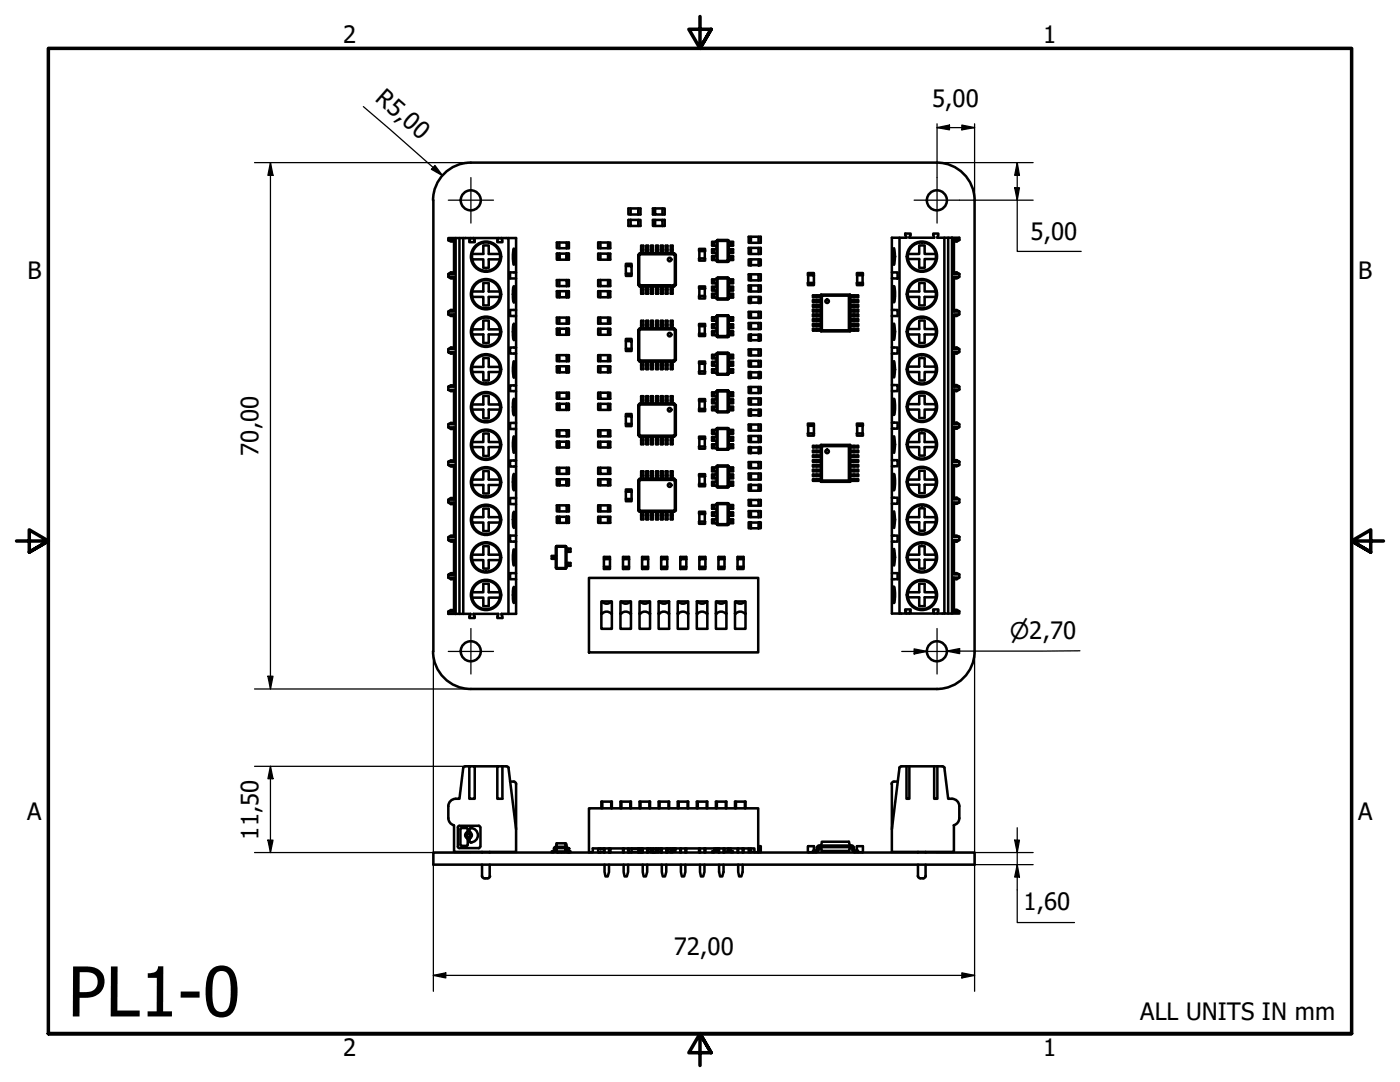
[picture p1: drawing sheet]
<svg xmlns="http://www.w3.org/2000/svg" width="279mm" height="216mm" viewBox="0 0 279 216" stroke-linecap="round" stroke-linejoin="round" font-family="sans-serif">
<defs><g id="words">
<text font-size="13.7" x="13.5" y="202.8">PL1-0</text>
<g font-size="4.8">
<text x="68.5" y="8.6">2</text>
<text x="208.2" y="8.6">1</text>
<text x="74.7" y="19.9" transform="rotate(41 74.7 19.9)">R5,00</text>
<text x="186.1" y="21.3">5,00</text>
<text x="205.7" y="47.8">5,00</text>
<text x="5.5" y="55.8">B</text>
<text x="271.1" y="55.8">B</text>
<text x="51.6" y="90.9" transform="rotate(-90 51.6 90.9)">70,00</text>
<text x="5.4" y="163.7">A</text>
<text x="51.6" y="167.5" transform="rotate(-90 51.6 167.5)">11,50</text>
<text x="271" y="163.7">A</text>
<text x="204.3" y="181.7">1,60</text>
<text x="134.5" y="190.5">72,00</text>
<text x="227.5" y="203.5">ALL UNITS IN mm</text>
<text x="68.5" y="210.8">2</text>
<text x="208.2" y="210.8">1</text>
</g>
<text font-size="4.6" x="201.5" y="127.5">⌀2,70</text>
</g></defs>
<!-- layer: Visible (ANSI) -->
<g fill="none" stroke="#000" stroke-width=".51">
<path d="M86.5 39.9v90.1M93.9 32.4a7.5 7.5 0 0 0-7.5 7.6M94 32.4h93a7.5 7.5 0 0 1 7.5 7.6v90a7.5 7.5 0 0 1-7.5 7.5h-93M89.5 55.2l.5 .4h.6M89.5 47.9l.5 .3h.6M90.6 54.4h-.6l-.5 .3M90.9 47.5h1.6v75M91.7 47.5v75M92.5 47.5h1.4l-.2 .4v.4h1v-.4l-.2-.4h4.9l-.1 .8h1l-.2-.8h1.4v75M93.9 47.5h.6M94.2 59.2h2.3v1.7M94.2 51.8h2.3v1.6"/>
<path d="M94.2 58.2v1M94.2 50.7v1M96.5 56.5v1.7h-2.3M96.5 49v1.7h-2.3M96.5 56.5h1v1.7h2.3M96.5 49h1v1.7h2.3M99.4 47.5h.7M99.8 59.2h-2.3v1.7h-1M99.8 51.8h-2.3v1.6h-1M99.8 58.2v1M99.8 50.7v1M101.5 47.5h1.5v14.3"/>
<path d="M102.5 49.7l.2 .1v.7v1.5l-.1 .8-.2-1.2zM102.6 57.1l.1 1.2-.1 2.1-.2-.9v-1.5zM103 54.4h-1.2v1.2h1.2M111.1 48.4h2v1.1h-2zM111.1 55.9h2v1.2h-2zM111.3 50.6h-.2v1.2h.2v-.2h.3M111.3 50.6v.1h.3M111.3 58.1h-.2v1.2l.5-.1M111.3 58.1v.1h.3M111.3 50.6h.3M111.3 51.8h.3M111.3 58.1h.3"/>
<path d="M111.3 59.3h.3M111.6 50.6h1.4M111.6 50.6l.1 1.2M111.6 58.1h1.4M111.6 58.1l.1 1.2M111.6 48.4v1.1M111.6 55.9v1.2M111.7 50.6v1.2h1.3M111.7 58.1v1.2h1.3M113 50.6l.1 1.2M113 58.1l.1 1.2M113 50.6h.4"/>
<path d="M113 58.1h.4M113.1 50.6v1.2M113.1 51.6h.3v.2M113.1 58.1v1.2M113.1 59.2h.3v.1M113.1 48.4h.4v1.1h-.4M113.1 55.9h.4v1.2h-.4M113.4 50.6h.1v1.2h-.4M113.4 58.1h.1v1.2h-.4M113.4 50.6v.1h-.3M113.4 58.1v.1h-.3M119.4 50.6h1.9v1.2h-1.9z"/>
<path d="M119.4 58.1h1.9v1.2h-1.9zM119.8 48.4h-.4v1.1h.4M119.8 48.4h2v1.1h-2zM119.8 55.9h-.4v1.2h.4M119.8 55.9h2v1.2h-2zM119.8 50.6v1.2M119.8 58.1v1.2M121.3 50.6h.5v1.2h-.5M121.3 58.1h.5v1.2h-.5M121.3 48.4v1.1M121.3 55.9v1.2M124.9 53.1v1.5h1.1"/>
<path d="M124.9 54.6v.5h1.1v-.5M125.4 41.6h2v1.2h-2zM125.9 43.9h-.5v1.2h.5M125.9 43.9h1.9v1.2h-1.9zM125.9 41.6v1.2M126 53.1h-1.1v-.5h1.1v2M127.4 41.6h.4v1.2h-.4M127.4 43.9v1.2M127.4 50.9v5.9M127.6 56.7l-.2 .1 .3 .3M127.7 50.6l-.3 .3h.2M127.8 57h6.6l.1 .1h-6.8z"/>
<path d="M128 49h.4v1.5h.6v-1.5h.3v1.5h.6v-1.5h.4v1.5h.6v-1.5h.4v1.5h.6v-1.5h.4v1.5h.5v-1.5h.4v1.5h.7v-1.5h.3v1.5h.4l.3 .4v5.9l-.3 .4h-.4v1.4h-.3v-1.4h-.7v1.4h-.4v-1.4h-.5v1.4h-.4v-1.4h-.6v1.4h-.4v-1.4h-.6v1.4h-.4v-1.4h-.6v1.4h-.3v-1.4h-.6v1.4h-.4v-1.4h-.4l-.2-.4v-5.9l.2-.4h.4zM128 57.8h.4M128 49.8h.4M129 57.8h.3M129 49.8h.3M129.9 57.8h.4M129.9 49.8h.4M130.3 43.9h1.9v1.2h-1.9zM130.7 41.6h-.4v1.2h.4M130.7 41.6h2v1.2h-2zM130.7 43.9v1.2M130.9 57.8h.4"/>
<path d="M130.9 49.8h.4M131.9 57.8h.4M131.9 49.8h.4M132.2 43.9h.5v1.2h-.5M132.2 41.6v1.2M132.8 57.8h.4M132.8 49.8h.4M133.9 57.8h.3M133.9 49.8h.3M134.4 50.7l.1-.1 .3 .3M134.5 50.6h-6.8l.1 .1M134.7 56.7v-5.8l-.3-.2h-6.6l-.2 .2v5.8l.2 .3"/>
<path d="M134.7 50.9h.1v5.9M134.8 56.8l-.1-.1-.3 .3M134.8 56.8l-.3 .3M139.5 49.7h1.2v.4h-1.2zM139.5 57.2h1.2v.4h-1.2zM139.6 50.1l-.1 1.9h1.2v-.4h-1.1M139.6 57.6l-.1 2h1.2v-.5h-1.1M140.7 50.1v1.5M140.7 57.6v1.5M142.1 48.3h.9l.2-.4h2.1l.1 .2v4l-.1 .2h-2.1l-.2-.2v-.2h-.9v-.8h.9v-.6h-.9v-.8h.9v-.7h-.9zM142.6 48.3v.7M142.6 49.7v.8"/>
<path d="M142.6 51.1v.8M142.6 55.8v.7M142.6 57.2v.8M142.6 58.6v.8M143.1 48.1v4l.1 .1h2.1l.1-.1M143.1 55.6v4h2.3M143.1 48.1h.1M143.1 55.6h.1M143.2 55.4l-.2 .4h-.9v.7h.9v.7h-.9v.8h.9v.6h-.9v.8h.9v.2l.2 .2h2.1l.1-.2M143.2 47.9h2.1M143.2 52l-.1 .1M143.2 59.5l-.1 .1"/>
<path d="M143.3 48.1v4h1.9v-4M143.3 55.6v4h1.9v-4M143.3 52.1l-.1 .1M143.3 59.6l-.1 .1M145.2 48.1h.2M145.2 55.6h.2M145.2 52l.2 .1M145.2 52.1l.1 .1M145.2 59.5l.2 .1M145.2 59.6l.1 .1M145.3 47.9l-.1 .2h-1.9l-.1-.2-.1 .2M145.3 55.4h-2.1h2.1l.1 .2"/>
<path d="M145.3 55.4l-.1 .2h-1.9l-.1-.2-.1 .2M145.3 47.9l.1 .2M145.3 55.4l.1 .2M145.4 48.1v.2h.9v.7h-.9v.7h.9v.8h-.9v.6h.9v.8h-.9v.2M145.4 55.6v.2h.9v.7h-.9v.7h.9v.8h-.9v.6h.9v.8h-.9v.2M145.4 55.6v4M145.9 48.3v.7M145.9 49.7v.8M145.9 51.1v.8M145.9 55.8v.7M145.9 57.2v.8M145.9 58.6v.8"/>
<path d="M149.4 47.2h2v1.3h-2zM149.4 49.5h2v1.2h-2zM149.4 54.7h2v1.2h-2zM149.4 57h2v1.2h-2zM149.9 51.8h-.5v1.2h.5v-1.2h1.5M149.9 59.2h-.5v1.3h.5v-1.3h1.5M149.9 52.9h1.5M149.9 47.2v1.3M149.9 49.5v1.2M149.9 54.7v1.2M149.9 57v1.2M151.4 51.8h.4v1.2h-.4z"/>
<path d="M151.4 59.2h.4v1.3h-.4zM151.4 47.2h.4v1.3h-.4M151.4 49.5h.4v1.2h-.4M151.4 54.7h.4v1.2h-.4M151.4 57h.4v1.2h-.4M161.3 54.9l-.1 2h1.2v-.4M161.3 56.5h1.1M162.2 58.9h1.6v-.1h5.9v.1h1.6v.4h-1.6v.6h1.6v.4h-1.6v.5h1.6v.4h-1.6v.6h1.6v.4h-1.6v.5h1.6v.4h-1.6v.6h1.6v.4h-1.6v.5h1.6v.4h-1.6v.6h1.6v.4h-1.6v.1h-5.9v-.1h-1.6v-.4h1.6v-.6h-1.6v-.4h1.6v-.5h-1.6v-.4h1.6v-.6h-1.6v-.4h1.6v-.5h-1.6v-.4h1.6v-.6h-1.6v-.4h1.6v-.5h-1.6v-.4h1.6v-.6h-1.6zM162.4 54.9v-.4h-1.2v.4h1.2v1.6M163 58.9v.4M163 59.9v.4M163.9 58.9v7.1"/>
<path d="M163.9 58.9h5.7M163.9 58.9l.1 .1M169.4 59h-5.4v6.9M169.6 58.9v7.1M169.6 58.9l-.2 .1v6.9l.2 .1M170.4 58.9v.4M170.4 59.9v.4M171 54.5h1.2v.4h-1.2zM171.1 54.9l-.1 2h1.2v-.4h-1.1M172.1 54.9v1.6M178 54.4h1.1v1.2h-1.1zM178 55.6v6.2"/>
<path d="M178.4 57.1a3.9 3.9 0 0 1 .2 2.7l-.2 .5-.2-1.6zM178.4 49.5l.2 1.7-.2 1.6h-.1l-.1-1.2v-1.5zM179.5 47.4v75h1.4l-.2-.4v-.4h1v.4l-.2 .4h4.9l-.2-.8h1.1l-.2 .8h1.4M181.2 51.7h2.3v1.7h1M181.2 59.2h2.3v1.7h1M181.2 50.7v1M181.2 58.2v1M184.5 49h-1v1.7h-2.3M184.5 56.5h-1v1.7h-2.3M184.5 49v1.7h2.3v1M184.5 56.5v1.7h2.3v.5v.5h-2.3v1.7M186.8 51.7h-2.3v1.7"/>
<path d="M188.5 47.4v75h1.5M189.2 47.4v75M190 47.4h-2.9l.2-.8h-1.1l.2 .8h-4.9l.2-.4v-.4h-1v.4l.2 .4h-2.9v7M190 47.4v75h1.5v-.4h-1.1v-6.7h1.1v-.7h-1.1v-6.8h1.1v-.7M190 47.4h1.5v.5M190.4 55.6h.5l.6-.4h-1.1v7h1.1l-.6-.4h-.5M190.4 54.4h.5l.6 .3M191.5 47.9l-.6 .3h-.5M191.5 47.9h-1.1v6.8h1.1M191.5 54.7v.5M89.5 62.7l.5 .4h.6M89.5 62.7v-.5h1.1v-7h-1.1v-.5h1.1v-6.8h-1.1v-.4h1.4v75"/>
<path d="M89.5 62.7h1.1v7h-1.1M89.5 77.8h1.1v6.8h-1.1M89.5 77.2v.6M89.5 77.8l.5 .2h.6M90.6 70.5h-.6l-.5-.2h1.1v6.9h-1.1l.5-.3h.6M90.6 69.3h-.6l-.5 .4v.6M90.6 61.8h-.6l-.5 .4M94.2 66.7h2.3v1.7M94.2 74.2h2.3v1.7M94.2 73.2v1M94.2 65.7v1M96.5 79.1v1.6h-2.3"/>
<path d="M96.5 71.5v1.7h-2.3M96.5 64v1.7h-2.3M96.5 79.1h1v1.6h2.3M96.5 71.5h1v1.7h2.3M96.5 64h1v1.7h2.3M99.8 66.7h-2.3v1.7h-1M99.8 74.2h-2.3v1.7h-1M99.8 73.2v1M99.8 65.7v1M101.8 76.9h1.2v1.1h-1.2zM101.8 69.3h1.2v1.2h-1.2zM101.8 61.8h1.2v1.3h-1.2z"/>
<path d="M102.6 79.6l.1 1.2-.1 2.1-.2-.9v-1.5zM102.6 72.1l.1 .9v1.5l-.1 .9-.2-1.3zM102.6 64.6l.1 1.2-.1 2.1-.2-.9v-1.5zM103 63.1v6.2M103 70.5v6.4M103 78v6.4M111.1 63.4h2v1.2h-2zM111.1 70.9h2v1.2h-2zM111.1 78.4h2v1.2h-2zM111.3 73.1h-.2v1.2l.5-.1M111.3 73.1v.2h.3M111.3 65.6h-.2v1.2l.5-.1"/>
<path d="M111.3 65.6v.2h.3M111.3 73.1h.3M111.3 74.3h.3M111.3 65.6h.3M111.3 66.8h.3M111.6 73.1h1.4M111.6 73.1l.1 1.2M111.6 65.6h1.4M111.6 65.6l.1 1.2M111.6 63.4v1.2M111.6 70.9v1.2M111.6 78.4v1.2"/>
<path d="M111.7 73.1v1.2h1.3M111.7 65.6v1.2h1.3M113 73.1l.1 1.2M113 65.6l.1 1.2M113 73.1h.4M113 65.6h.4M113.1 73.1v1.2M113.1 74.2h.3v.1M113.1 65.6v1.2M113.1 66.7h.3v.1M113.1 63.4h.4v1.2h-.4M113.1 70.9h.4v1.2h-.4"/>
<path d="M113.1 78.4h.4v1.2h-.4M113.4 73.1h.1v1.2h-.4M113.4 65.6h.1v1.2h-.4M113.4 73.1v.2h-.3M113.4 65.6v.2h-.3M119.4 65.6h1.9v1.2h-1.9zM119.4 73.1h1.9v1.2h-1.9zM119.8 63.4h-.4v1.2h.4M119.8 63.4h2v1.2h-2zM119.8 70.9h-.4v1.2h.4M119.8 70.9h2v1.2h-2zM119.8 78.4h-.4v1.2h.4"/>
<path d="M119.8 78.4h2v1.2h-2zM119.8 65.6v1.2M119.8 73.1v1.2M121.3 65.6h.5v1.2h-.5M121.3 73.1h.5v1.2h-.5M121.3 63.4v1.2M121.3 70.9v1.2M121.3 78.4v1.2M124.9 68.1v1.5h1.1M124.9 69.6v.4h1.1v-.4M126 68.1h-1.1v-.5h1.1v2M127.4 65.8v6"/>
<path d="M127.6 71.8h-.2l.3 .3M127.7 65.6l-.3 .2 .2 .1M127.8 71.9h6.6l.1 .2h-6.8zM128 79.1h.4v1.4h.6v-1.4h.3v1.4h.6v-1.4h.4v1.4h.6v-1.4h.4v1.4h.6v-1.4h.4v1.4h.5v-1.4h.4v1.4h.7v-1.4h.3v1.4h.4l.3 .3v6l-.3 .3h-.4v1.5h-.3v-1.5h-.7v1.5h-.4v-1.5h-.5v1.5h-.4v-1.5h-.6v1.5h-.4v-1.5h-.6v1.5h-.4v-1.5h-.6v1.5h-.3v-1.5h-.6v1.5h-.4v-1.5h-.4l-.2-.3v-6l.2-.3h.4zM128 64h.4v1.5h.6v-1.5h.3v1.5h.6v-1.5h.4v1.5h.6v-1.5h.4v1.5h.6v-1.5h.4v1.5h.5v-1.5h.4v1.5h.7v-1.5h.3v1.5h.4l.3 .3v6l-.3 .3h-.4v1.6h-.3v-1.6h-.7v1.6h-.4v-1.6h-.5v1.6h-.4v-1.6h-.6v1.6h-.4v-1.6h-.6v1.6h-.4v-1.6h-.6v1.6h-.3v-1.6h-.6v1.6h-.4v-1.6h-.4l-.2-.3v-6l.2-.3h.4zM128 79.9h.4M128 72.8h.4M128 64.8h.4M129 79.9h.3M129 72.8h.3M129 64.8h.3M129.9 79.9h.4"/>
<path d="M129.9 72.8h.4M129.9 64.8h.4M130.9 79.9h.4M130.9 72.8h.4M130.9 64.8h.4M131.9 79.9h.4M131.9 72.8h.4M131.9 64.8h.4M132.8 79.9h.4M132.8 72.8h.4M132.8 64.8h.4M133.9 79.9h.3"/>
<path d="M133.9 72.8h.3M133.9 64.8h.3M134.4 65.7l.1-.1 .3 .2M134.5 65.6h-6.8l.1 .1M134.7 71.8v-5.9l-.3-.2h-6.6l-.2 .2v5.9l.2 .1M134.7 65.9l.1-.1v6M134.8 71.8h-.1l-.3 .1M134.8 71.8l-.3 .3M139.5 64.6h1.2v.5h-1.2zM139.5 72.1h1.2v.5h-1.2zM139.5 79.6h1.2v.5h-1.2zM139.6 65.1l-.1 2h1.2v-.5h-1.1"/>
<path d="M139.6 72.6l-.1 1.9h1.2v-.4h-1.1M140.7 65.1v1.5M140.7 72.6v1.5M142.6 63.3v.7M142.6 64.7v.8M142.6 66.1v.8M142.6 70.8v.7M142.6 72.2v.8M142.6 73.7v.7M142.6 78.3v.8M142.6 79.7v.8M143.1 63.1v4l.1 .1h2.1l.1-.1"/>
<path d="M143.1 70.5v4.1l.1 .1h2.1l.1-.1M143.1 78v4.1l.1 .1h2.1l.1-.1M143.1 63.1h.1M143.1 70.5l.1 .1M143.1 78l.1 .2M143.2 62.9l-.2 .2v.2h-.9v.7h.9v.7h-.9v.8h.9v.6h-.9v.8h.9v.2l.2 .1h2.1l.1-.1M143.2 70.4l-.2 .1v.3h-.9v.7h.9v.7h-.9v.8h.9v.7h-.9v.7h.9v.2l.2 .1h2.1l.1-.1M143.2 77.9l-.2 .1v.3h-.9v.8h.9v.6h-.9v.8h.9v.7h-.9v.7h.9v.2l.2 .1h2.1l.1-.1M143.2 67.1h-.1M143.2 74.5l-.1 .1M143.3 63.1l-.1 4h2v-4M143.3 78.1v4h1.9v-3.9"/>
<path d="M143.3 67.1l-.1 .1M143.3 74.6l-.1 .1M145.2 63.1h.2M145.2 74.5l.2 .1M145.2 74.6l.1 .1M145.3 62.9h-2.1h2.1l.1 .2M145.3 62.9l-.1 .2h-1.9l-.1-.2-.1 .2M145.3 70.4h-2.1h2.1l.1 .1M145.3 70.4l-.1 .2h-1.9l-.1-.2-.1 .1M145.3 77.9h-2.1h2.1l.1 .1M145.3 77.9l-.1 .2h-1.9l-.1-.2-.1 .1M145.3 62.9l.1 .2"/>
<path d="M145.3 70.4l.1 .1M145.3 77.9l.1 .1M145.4 63.1v.2h.9v.7h-.9v.7h.9v.8h-.9v.6h.9v.8h-.9v.2M145.4 70.5v.3h.9v.7h-.9v.7h.9v.8h-.9v.7h.9v.7h-.9v.2M145.4 70.5l-.2 .1v4l-2-.1 .1-3.9M145.4 78v.3h.9v.8h-.9v.6h.9v.8h-.9v.7h.9v.7h-.9v.2M145.4 78l-.2 .1M145.4 63.1v4M145.4 70.5v4.1M145.4 78v4.1M145.4 67.1h-.2l.1 .1M145.9 63.3v.7"/>
<path d="M145.9 64.7v.8M145.9 66.1v.8M145.9 70.8v.7M145.9 72.2v.8M145.9 73.7v.7M145.9 78.3v.8M145.9 79.7v.8M149.4 62.2h2v1.2h-2zM149.4 64.5h2v1.2h-2zM149.4 69.7h2v1.2h-2zM149.4 72h2v1.2h-2zM149.4 77.2h2v1.2h-2z"/>
<path d="M149.4 79.5h2v1.2h-2zM149.9 66.8v1.1h-.5v-1.2l2 .1M149.9 74.3v1.1h-.5v-1.2l2 .1M149.9 60.4h1.5M149.9 67.9h1.5M149.9 75.4h1.5M149.9 62.2v1.2M149.9 64.5v1.2M149.9 69.7v1.2M149.9 72v1.2M149.9 77.2v1.2M149.9 79.5v1.2"/>
<path d="M151.4 66.7h.4v1.2h-.4zM151.4 74.2h.4v1.2h-.4zM151.4 62.2h.4v1.2h-.4M151.4 64.5h.4v1.2h-.4M151.4 69.7h.4v1.2h-.4M151.4 72h.4v1.2h-.4M151.4 77.2h.4v1.2h-.4M151.4 79.5h.4v1.2h-.4M163 60.8v.4M163 61.8v.4M163 62.7v.4M163 63.7v.4"/>
<path d="M163 64.6v.4M163 65.6v.4M163.9 66h5.7M169.4 65.9h-5.4l-.1 .1M170.4 60.8v.4M170.4 61.8v.4M170.4 62.7v.4M170.4 63.7v.4M170.4 64.6v.4M170.4 65.6v.4M178 61.8h1.1v1.3h-1.1zM178 69.3h1.1v1.2h-1.1z"/>
<path d="M178 76.8h1.1v1.2h-1.1zM178 63.1v6.2M178 70.5v6.3M178 78v6.3M178.3 72.1h.1l.1 .2 .1 1.4-.2 1.6a3.9 3.9 0 0 1-.2-2.7zM178.3 64.6h.1l.1 .2 .1 1.4-.2 1.6a3.9 3.9 0 0 1-.2-2.7zM178.4 79.6a3.9 3.9 0 0 1 .2 2.7l-.2 .5-.2-1.6zM181.2 66.7h2.3v1.7h1M181.2 74.2h2.3v1.7h1M181.2 65.7h.1M181.2 65.7v1M181.2 73.2v1"/>
<path d="M184.5 71.5h-1v1.7h-2.3M184.5 64h-1v1.7h-2.3M184.5 79h-1v1.6h-2.3M184.5 64v1.7h2.3v1M184.5 79v1.6h2.3M184.5 71.5v1.7h2.3M186.8 66.7h-2.3v1.7M186.8 74.2h-2.3v1.7M186.8 73.2v1M191.5 70.2h-1.1v7h1.1l-.6-.4h-.5M191.5 62.2v.5l-.6 .4h-.5M191.5 62.7h-1.1v7h1.1l-.6-.4h-.5"/>
<path d="M191.5 69.7v.5l-.6 .3h-.5M191.5 77.7h-1.1v6.9h1.1l-.6-.3h-.5M191.5 77.7l-.6 .3h-.5M191.5 77.2v.5M89.5 92.1v.7M90.6 93.1h-.6l-.5-.3h1.1v6.9h-1.1M90.6 99.4h-.6l-.5 .3v.6M90.6 85.6h-.6l-.5-.3h1.1v6.8h-1.1M90.6 84.4h-.6l-.5 .2v.7M90.6 91.9h-.6l-.5 .2M94.2 81.7h2.3v1.7M94.2 89.2h2.3v1.7"/>
<path d="M94.2 96.8h2.3v1.6M94.2 95.7v1.1M94.2 80.7v1.1M94.2 88.2v1.1M96.5 94v1.7h-2.3M96.5 86.6v1.6h-2.3M96.5 83.4h1M96.5 94h1v1.7h2.3M96.5 86.5h1v1.7h2.3M99.8 96.8h-2.3v1.6h-1M99.8 81.7h-2.3v1.7M99.8 89.2h-2.3v1.7h-1"/>
<path d="M99.8 95.7v1.1M99.8 80.7v1.1M99.8 88.2v1.1M101.8 99.4h1.2v1.2h-1.2zM101.8 91.9h1.2v1.2h-1.2zM101.8 84.4h1.2v1.2h-1.2zM102.6 94.6l.1 1.2-.1 2.1-.2-.9v-1.6zM102.6 87.1l.1 .8v1.6l-.1 .9-.2-1.3zM103 85.6v6.3M103 93.1v6.3M111.1 85.9h2v1.2h-2zM111.1 93.3h2v1.3h-2z"/>
<path d="M111.3 80.6h-.2v1.2l.5-.1M111.3 80.6v.2h.3M111.3 88.1h-.2v1.2l.5-.1M111.3 88.1v.2h.3M111.3 95.6h-.2v1.2h.2v-.2h.3M111.3 95.6v.2h.3M111.3 80.6h.3M111.3 81.8h.3M111.3 88.1h.3M111.3 89.3h.3M111.3 95.6h.3M111.3 96.8h.3"/>
<path d="M111.6 80.6h1.4M111.6 80.6l.1 1.2M111.6 88.1h1.4M111.6 88.1l.1 1.2M111.6 95.6h1.4M111.6 95.6l.1 1.2M111.6 85.9v1.2M111.6 93.3v1.3M111.7 80.6v1.2h1.3M111.7 88.1v1.2h1.3M111.7 95.6v1.2h1.3M113 80.6l.1 1.2"/>
<path d="M113 88.1l.1 1.2M113 95.6l.1 1.2M113 80.6h.4M113 88.1h.4M113 95.6h.4M113.1 80.6v1.2M113.1 81.7h.3v.1M113.1 88.1v1.2M113.1 89.2h.3v.1M113.1 95.6v1.2M113.1 96.6h.3v.2M113.1 85.9h.4v1.2h-.4"/>
<path d="M113.1 93.3h.4v1.3h-.4M113.4 80.6h.1v1.2h-.4M113.4 88.1h.1v1.2h-.4M113.4 95.6h.1v1.2h-.4M113.4 80.6v.2h-.3M113.4 88.1v.2h-.3M113.4 95.6v.2h-.3M119.4 80.6h1.9v1.2h-1.9zM119.4 88.1h1.9v1.2h-1.9zM119.4 95.6h1.9v1.2h-1.9zM119.8 85.9h-.4v1.2h.4M119.8 85.9h2v1.2h-2z"/>
<path d="M119.8 93.3h-.4v1.3h.4M119.8 93.3h2v1.3h-2zM119.8 80.6v1.2M119.8 88.1v1.2M119.8 95.6v1.2M121.3 80.6h.5v1.2h-.5M121.3 88.1h.5v1.2h-.5M121.3 95.6h.5v1.2h-.5M121.3 85.9v1.2M121.3 93.3v1.3M124.9 83.1v1.5h1.1M124.9 84.6v.4h1.1v-.4"/>
<path d="M124.9 98.1v1.5h1.1M124.9 99.6v.4h1.1v-.4M126 83.1h-1.1v-.5h1.1v2M126 98.1h-1.1v-.4h1.1v1.9M127.4 80.9v5.9M127.4 95.9v5.9M127.6 86.7l-.2 .1 .3 .3M127.7 80.6l-.3 .3h.2M127.7 95.6l-.3 .3h.2M127.8 86.9h6.6l.1 .2h-6.8zM128 94h.4v1.5h.6v-1.5h.3v1.5h.6v-1.5h.4v1.5h.6v-1.5h.4v1.5h.6v-1.5h.4v1.5h.5v-1.5h.4v1.5h.7v-1.5h.3v1.5h.4l.3 .3v6.1l-.3 .2h-.4v1.5h-.3v-1.5h-.7v1.5h-.4v-1.5h-.5v1.5h-.4v-1.5h-.6v1.5h-.4v-1.5h-.6v1.5h-.4v-1.5h-.6v1.5h-.3v-1.5h-.6v1.5h-.4v-1.5h-.4l-.2-.2v-6.1l.2-.3h.4zM128 87.8h.4"/>
<path d="M128 94.9h.4M129 87.8h.3M129 94.9h.3M129.9 87.8h.4M129.9 94.9h.4M130.9 87.8h.4M130.9 94.9h.4M131.9 87.8h.4M131.9 94.9h.4M132.8 87.8h.4M132.8 94.9h.4M133.9 87.8h.3"/>
<path d="M133.9 94.9h.3M134.4 80.7l.1-.1 .3 .3M134.4 95.8l.1-.2 .3 .3M134.5 80.6h-6.8l.1 .1M134.5 95.6h-6.8l.1 .2M134.7 86.7v-5.8l-.3-.2h-6.6l-.2 .2v5.8l.2 .2M134.7 80.9h.1v5.9M134.7 95.9h.1v5.9M134.8 86.8l-.1-.1-.3 .2M134.8 86.8l-.3 .3M139.5 87.1h1.2v.5h-1.2zM139.5 94.6h1.2v.5h-1.2z"/>
<path d="M139.6 80.1l-.1 1.9h1.2v-.4h-1.1M139.6 87.6l-.1 1.9h1.2v-.4h-1.1M139.6 95.1l-.1 1.9h1.2v-.4h-1.1M140.7 80.1v1.5M140.7 87.6v1.5M140.7 95.1v1.5M142.1 85.8h.9v-.3l.2-.1h2.1l.1 .1v4.1l-.1 .1h-2.1l-.2-.3h-.9v-.8h.9v-.7h-.9v-.7h.9v-.6h-.9zM142.1 93.3h.9v-.3l.2-.1h2.1l.1 .1v4.1l-.1 .2h-2.1l-.2-.4h-.9v-.8h.9v-.7h-.9v-.7h.9v-.7h-.9zM142.6 81.2v.7M142.6 85.8v.8M142.6 87.2v.7M142.6 88.6v.8"/>
<path d="M142.6 93.3v.7M142.6 94.7v.7M142.6 96.1v.8M143.1 85.6v4l.1 .1h2.1l.1-.1M143.1 93.1v4l.1 .1h2.1l.1-.1M143.1 85.6l.1 .1M143.1 93.1l.1 .1M143.2 82l-.1 .1M143.2 85.5h2.1M143.2 89.5l-.1 .1M143.2 93h2.1M143.2 97l-.1 .1"/>
<path d="M143.3 85.6v4h1.9v-3.9M143.3 93.1v4h1.9v-3.9M143.3 82.1l-.1 .1M143.3 89.6l-.1 .1M143.3 97.1l-.1 .1M145.2 85.6h.2M145.2 93.1h.2M145.2 82l.2 .1M145.2 82.1l.1 .1M145.2 89.5l.2 .1M145.2 89.6l.1 .1M145.2 97l.2 .1"/>
<path d="M145.2 97.1l.1 .1M145.3 85.5l-.1 .1h-1.9l-.1-.1-.1 .1M145.3 93l-.1 .1h-1.9l-.1-.1-.1 .1M145.3 85.5l.1 .1M145.3 93l.1 .1M145.4 85.6v.2h.9v.8h-.9v.6h.9v.7h-.9v.7h.9v.8h-.9v.2M145.4 93.1v.2h.9v.7h-.9v.7h.9v.7h-.9v.7h.9v.8h-.9v.2M145.9 81.2v.7M145.9 85.8v.8M145.9 87.2v.7M145.9 88.6v.8M145.9 93.3v.7"/>
<path d="M145.9 94.7v.7M145.9 96.1v.8M149.4 84.7h2v1.2h-2zM149.4 87h2v1.2h-2zM149.4 92.2h2v1.2h-2zM149.4 94.5h2v1.2h-2zM149.4 99.8h2v1.1h-2zM149.9 81.8v1.1h-.5v-1.2l2 .1M149.9 89.3v1.1h-.5v-1.2l2 .1M149.9 97.9h1.9v-1.2h-.4v1.2M149.9 96.8v1.1M149.9 82.9h1.5"/>
<path d="M149.9 90.4h1.5M149.9 84.7v1.2M149.9 87v1.2M149.9 92.2v1.2M149.9 94.5v1.2M149.9 99.8v1.1M151.4 81.7h.4v1.2h-.4zM151.4 89.2h.4v1.2h-.4zM151.4 96.8l-2-.1v1.2h.5M151.4 84.7h.4v1.2h-.4M151.4 87h.4v1.2h-.4M151.4 92.2h.4v1.2h-.4"/>
<path d="M151.4 94.5h.4v1.2h-.4M151.4 99.8h.4v1.1h-.4M161.3 85l-.1 1.9h1.2v-.4M161.3 86.5h1.1M162.2 89h1.6v-.2h5.9v.2h1.6v.3h-1.6v.6h1.6v.3h-1.6v.7h1.6v.3h-1.6v.6h1.6v.3h-1.6v.7h1.6v.3h-1.6v.6h1.6v.3h-1.6v.7h1.6v.3h-1.6v.6h1.6v.3h-1.6v.2h-5.9v-.2h-1.6v-.3h1.6v-.6h-1.6v-.3h1.6v-.7h-1.6v-.3h1.6v-.6h-1.6v-.3h1.6v-.7h-1.6v-.3h1.6v-.6h-1.6v-.3h1.6v-.7h-1.6v-.3h1.6v-.6h-1.6zM162.4 85v-.5h-1.2v.5h1.2v1.5M163 89v.3M163 89.9v.3M163 90.9v.3M163 91.8v.3M163 92.8v.3M163 93.7v.3"/>
<path d="M163 94.7v.3M163 95.6v.3M163.9 88.8v7.3M163.9 88.8h5.7M163.9 96.1h5.7M163.9 88.8l.1 .2M169.4 95.9h-5.4l-.1 .2M169.4 89h-5.4v6.9M169.6 88.8v7.3M169.6 88.8l-.2 .2v6.9l.2 .2M170.4 89v.3M170.4 89.9v.3"/>
<path d="M170.4 90.9v.3M170.4 91.8v.3M170.4 92.8v.3M170.4 93.7v.3M170.4 94.7v.3M170.4 95.6v.3M171 84.5h1.2v.5h-1.2zM171.1 85l-.1 1.9h1.2v-.4h-1.1M172.1 85v1.5M178 84.3h1.1v1.2h-1.1zM178 91.8h1.1v1.2h-1.1zM178 99.3h1.1v1.2h-1.1z"/>
<path d="M178 85.5v6.3M178 93v6.3M178.3 87.1h.1l.1 .2 .1 1.4-.2 1.7-.2-1.3zM178.4 94.6l.2 1.2v1.5l-.2 .6-.2-1.7zM181.2 81.7h2.3v1.7h1M181.2 89.2h2.3v1.7h1M181.2 96.7h2.3v1.7h1M181.2 88.2v1M181.2 80.7v1M181.2 95.6v1.1M184.5 86.5h-1v1.7h-2.3M184.5 94h-1v1.7h-2.3"/>
<path d="M184.5 86.5v1.7h2.3M184.5 94v1.7h2.3M186.8 80.7v1h-2.3v1.7M186.8 88.2v1h-2.3v1.7M186.8 95.6v1.1h-2.3v1.7M190.4 93h.5l.6-.2h-1.1v6.8h1.1l-.6-.3h-.5M190.4 91.8h.5l.6 .3M191.5 84.6v.6l-.6 .3h-.5M191.5 99.6v.7l-.6 .2h-.5M191.5 85.2h-1.1v6.9h1.1M191.5 92.1v.7M89.5 115.3h1.1v6.7h-1.1"/>
<path d="M89.5 115.3l.5 .3h.6M89.5 114.7v.6M90.6 108.1h-.6l-.5-.3h1.1v6.9h-1.1l.5-.3h.6M90.6 106.9h-.6l-.5 .3v.6M90.6 100.6h-.6l-.5-.3h1.1v6.9h-1.1M94.2 119.3h2.3v1.6M94.2 111.8h2.3v1.6M94.2 104.3h2.3v1.6M94.2 118.2v1M94.2 110.7v1M94.2 103.2v1M96.5 116.5v1.7h-2.3"/>
<path d="M96.5 109v1.7h-2.3M96.5 101.5v1.7h-2.3M96.5 101.5h1v1.7h2.3M96.5 116.5h1v1.7h2.3M96.5 109h1v1.7h2.3M99.8 119.3h-2.3v1.6h-1M99.8 111.8h-2.3v1.6h-1M99.8 104.3h-2.3v1.6h-1M99.8 118.2v1M99.8 110.7v1M99.8 103.2v1M101.8 106.9h1.2v1.2h-1.2z"/>
<path d="M101.8 114.4h1.2v1.2h-1.2zM102.5 109.7l.2 .2v.5v1.6l-.1 .8-.2-1.2zM102.6 117.1l.1 1.2-.1 2-.2-.8v-1.5zM102.6 102.1l.1 1.2-.1 2-.2-.8v-1.6zM103 115.6v6.9h-2.9l.2 .8h-1l.1-.8h-4.9l.2 .4v.4h-1v-.4l.2-.4h-3M103 100.6v6.3M103 108.1v6.3M110.6 110.9v.6M110.9 109.1l.2-.1h1.8l.1 .5h.9v.6h-.9v2.2h.9v.6h-.9l-.1 .6h-1.8l-.2-.2v-1.8h-.8v-.6h.8zM111 113.3l.1-4.3h1.7l.2 .1v4.2M111 113.3h.1M111 113.3l.1 .1"/>
<path d="M111 109.1l.1 .1M111.1 113.2v-4l1.7-.1v4.2M111.1 113.4h1.7M111.1 109v.1M111.1 100.8h2v1.2h-2zM111.3 103.1h-.2v1.2h.2v-.2h.3M111.3 103.1v.2h.3M111.3 103.1h.3M111.3 104.3h.3M111.6 103.1h1.4M111.6 103.1l.1 1.2M111.6 100.8v1.2"/>
<path d="M111.7 103.1v1.2h1.3M112.8 109v.1M112.9 113.2l.1 .1M113 113.3l-.2 .1h-1.7M113 109.1l-.1 .1M113 103.1l.1 1.2M113 103.1h.4M113.1 103.1v1.2M113.1 104.1h.3v.2M113.1 100.8h.4v1.2h-.4M113.4 103.1h.1v1.2h-.4M113.4 103.1v.2h-.3"/>
<path d="M113.4 109.5v.6M113.4 112.3v.6M117.5 115.3h33.8v14.9h-33.8zM119.4 103.1h1.9v1.2h-1.9zM119.8 100.8h-.4v1.2h.4M119.8 100.8h2v1.2h-2zM119.8 103.1v1.2M120.5 111.6v-.5h1.2v.5M120.5 111.6h1.2v1.9h-1.2zM120.5 113.1h1.2M121.3 103.1h.5v1.2h-.5M121.3 100.8v1.2"/>
<path d="M124.3 111.6v-.5h1.2v.5M124.3 111.6h1.2v1.9h-1.2zM124.3 113.1h1.2M127.6 101.7l-.2 .1 .3 .2M127.8 101.9h6.6l.1 .1h-6.8zM128 102.8h.4M128.1 111.6v-.5h1.2v.5M128.1 111.6h1.2v1.9h-1.2zM128.1 113.1h1.2M129 102.8h.3M129.9 102.8h.4M130.9 102.8h.4"/>
<path d="M131.9 102.8h.4M132 111.6v-.5h1.2v.5M132 111.6h1.2v1.9h-1.2zM132 113.1h1.2M132.8 102.8h.4M133.9 102.8h.3M134.7 101.7v-5.8l-.3-.1h-6.6l-.2 .1v5.8l.2 .2M134.8 101.8l-.1-.1-.3 .2M134.8 101.8l-.3 .2M135.8 111.6v-.5h1.2v.5M135.8 111.6h1.2v1.9h-1.2zM135.8 113.1h1.2"/>
<path d="M139.5 102.1h1.2v.5h-1.2zM139.6 102.6l-.1 1.9h1.2v-.4h-1.1M139.6 111.6v-.5h1.2v.5M139.6 111.6h1.2v1.9h-1.2zM139.6 113.1h1.2M140.7 102.6v1.5M142.1 100.8h.9v-.3l.2-.1h2.1l.1 .1v4.1l-.1 .2h-2.1l-.2-.4h-.9v-.8h.9v-.7h-.9v-.7h.9v-.7h-.9zM142.6 100.8v.7M142.6 102.2v.7M142.6 103.6v.8M143.1 100.6v4l.1 .1h2.1l.1-.1M143.1 100.6h.1"/>
<path d="M143.2 100.5h2.1M143.2 104.5l-.1 .1M143.3 100.6v4h1.9v-4M143.3 104.6l-.1 .1M143.4 111.6v-.5h1.2v.5M143.4 111.6h1.2v1.9h-1.2zM143.4 113.1h1.2M145.2 100.6h.2M145.2 104.5l.2 .1M145.2 104.6l.1 .1M145.3 100.5l-.1 .1h-1.9l-.1-.1-.1 .1M145.3 100.5l.1 .1"/>
<path d="M145.4 100.6v.2h.9v.7h-.9v.7h.9v.7h-.9v.7h.9v.8h-.9v.2M145.9 100.8v.7M145.9 102.2v.7M145.9 103.6v.8M147.2 111.6v-.5h1.2v.5M147.2 111.6h1.2v1.9h-1.2zM147.2 113.1h1.2M149.4 102h2v1.2h-2zM149.9 105.4h1.9v-1.2h-.4v1.2M149.9 104.3v1.1M149.9 102v1.2M151.4 104.3l-2-.1v1.2h.5"/>
<path d="M151.4 102h.4v1.2h-.4M178 106.9h1.1v1.2h-1.1zM178 108.1v14.3h1.5M178 114.4h1.1v1.2h-1.1M178 100.5v6.4M178.3 102.2l.1-.2 .2 1.7-.2 1.6-.2-1.2zM178.3 109.7l.1-.2 .2 1.7-.2 1.6-.2-1.2zM178.4 117l.2 1.3-.1 2h-.1l-.2-1.6zM181.2 104.2h2.3v1.7h1M181.2 111.7h2.3v1.7h1M181.2 119.2h2.3v1.7h1M181.2 118.2h.1"/>
<path d="M181.2 103.1v1.1M181.2 110.7v1M181.2 118.2v1M183.5 101.5v1.7h-2.3M183.5 101.5h1M184.5 109h-1v1.7h-2.3M184.5 116.5h-1v1.7h-2.3M184.5 101.5v1.7h2.3M184.5 109v1.7h2.3M184.5 116.5v1.7h2.3v1M186.8 104.2h-2.3v1.7M186.8 111.7h-2.3v1.7"/>
<path d="M186.8 119.2h-2.3v1.7M186.8 103.1v1.1M186.8 110.7v1M190.4 106.9h.5l.6 .2M190.4 114.4h.5l.6 .2M191.5 115.3l-.6 .3h-.5M191.5 100.3h-1.1v6.8h1.1M191.5 107.8l-.6 .3h-.5M86.4 130a7.5 7.5 0 0 0 7.5 7.5M89.5 122v.5h1.4M90.6 121.7h-.6l-.5 .3M120 122.4v3.1h2.1v-3.1"/>
<path d="M120 122.4v-2.4h2.1v2.4M120 122.4h.2M120.1 120.1a1.3 1.3 0 0 0 1.9 0M122.1 122.4a1.5 1.5 0 0 0-2 0M123.8 122.4v3.1h2.1v-3.1M123.8 122.4v-2.4h2.1v2.4M123.8 122.4h.2M124 120.1a1.3 1.3 0 0 0 1.8 0M125.9 122.4a1.5 1.5 0 0 0-1.9 0M127.6 122.4v3.1h2.1v-3.1M127.6 122.4v-2.4h2.1v2.4M127.6 122.4h.2"/>
<path d="M127.8 120.1a1.3 1.3 0 0 0 1.8 0M129.7 122.4a1.5 1.5 0 0 0-1.9 0M131.4 120h2.1v5.5h-2.1zM131.4 122.4h.2M131.6 120.1a1.3 1.3 0 0 0 1.8 0M133.5 122.4a1.5 1.5 0 0 0-1.9 0M135.3 122.4v3.1h2.1v-3.1M135.3 122.4v-2.4h2.1v2.4M135.3 122.4h.1M135.4 120.1a1.3 1.3 0 0 0 1.8 0M137.4 122.4a1.5 1.5 0 0 0-2 0M139.1 120h2.1v5.5h-2.1z"/>
<path d="M139.1 122.4h.2M139.2 120.1a1.3 1.3 0 0 0 1.8 0M141.2 122.4a1.5 1.5 0 0 0-2 0M142.9 122.4v3.1h2.1v-3.1M142.9 122.4v-2.4h2.1v2.4M142.9 122.4h.2M143 120.1a1.3 1.3 0 0 0 1.8 0M145 122.4a1.5 1.5 0 0 0-2 0M146.7 122.4v3.1h2.1v-3.1M146.7 122.4v-2.4h2.1v2.4M146.7 122.4h.2M146.8 120.1a1.3 1.3 0 0 0 1.9 0"/>
<path d="M148.8 122.4a1.5 1.5 0 0 0-2 0M180.9 122.4h.6M186.4 122.4h.7M190.4 121.7h.5l.6 .3M92.9 152.9l-.4 .3-.8 6.2a1.68 1.68 0 0 0-2.2 1.5v2.4a1.49 1.49 0 0 0 1.1 1.4v5.3h12.4v-4.5l-1.5-12.3-.4-.3M92.9 152.9h.8M93.7 152.9h1v6.5h-1zM94.7 152.9h4.6M99.3 152.9h1v6.5h-1zM100.3 152.9h.7M101.8 156h1l.2 .4v9.1M120.2 160v1.3"/>
<path d="M122 160h.1v1.3M124 160v1.3M125.8 160h-2v1.3M127.8 160v1.3M129.6 160h-2v1.3M129.6 160h.1v1.3M129.6 160v1.3M131.6 160h1.8M135.4 160v1.3M137.2 160h-1.9v1.3M137.2 160h.2v1.3M137.2 160v1.3"/>
<path d="M139.3 160h1.7M143.1 160v1.3M144.8 160h.2v1.3M146.9 160v1.3M148.7 160h-2v1.3M178 156.4v13.6h12.4v-5.3M179.1 156h-.9l-.3 .4M180.9 152.9v6.5h.6v-6.5M186.4 152.9v6.5h.7v-6.5M188.1 152.9l.4 .3M188.1 152.9h-8.2l-.3 .1-1.6 12.5M188.5 153.2l.7 6.2a1.68 1.68 0 0 1 2.3 1.5v2.4a1.49 1.49 0 0 1-1.2 1.4"/>
<path d="M86.5 170.1h108v2.4h-108zM91.4 165.1v3.8M91.4 168.9l.3 .3M91.7 164.8l-.3 .3M91.7 164.8h3.8l.3 .3M91.9 165.5v3.1l.2 .2M92.1 165.2l-.2 .2M92.1 165.2h1l.2 .2M93.2 167.3l.1 .2v1.2l-1.2 .1M93.3 165.5l-.1 .6a.67 .67 0 0 0-.4 .6 .67 .67 0 0 0 .4 .6M93.7 165.5v.4M93.7 167.5v.3"/>
<path d="M93.7 165.8l.2 .2M93.7 165.4l.1-.1a1.38 1.38 0 0 1 1.6 1.4 1.38 1.38 0 0 1-1.6 1.3l-.1-.1M93.8 166.1a.67 .67 0 0 1 .4 .6 .67 .67 0 0 1-.4 .6M93.9 167.3l-.2 .2M95.8 168.9l-.3 .3h-3.8M95.9 165.1v3.8M96.2 174.8l.1 .3a1.17 1.17 0 0 0 1.4 0l.1-.3M96.2 170v.1M96.2 172.5v2.3M97.7 170v.1M97.7 172.5v2.3M110.8 169.4v.3"/>
<path d="M110.9 169.2l-.2 .1M110.9 169l-.3 .1-.1 .7-.4 .1v.2l.5-.1 .1-.3M111.1 168.3l-.1 .7M111.2 170v.1M111.2 170.1h.1M111.6 170l-.1 .1M112 170h.8M112.8 169.9l.2-.7h-.1v-.2h-1.8v.2h-.2l.1 .7h.1v-.7h1.8l-.1 .7-1.7 .1M112.8 169v-.7h-1.7l-.2 .9M112.8 168.3l.2 .7M112.9 168.4h.1l.1 .6M112.9 169h.1v.2"/>
<path d="M113 169.2l.2 .1M113 169l.3 .3M113.1 170v.1M113.1 169.4h.1M113.1 169.2v.2M113.1 169.3h.1M113.2 170.1h.3M113.2 169.4v.3M113.2 169.7l.4 .4M113.3 170h-2l.3 .1M113.5 169.3v.6M113.5 170.1h.1"/>
<path d="M113.5 169.3h-.1v.4l.2 .2M113.5 169.9h.4v.2h-.4M117.5 161.3h33.8v8.8h-.7v-.8h-32.3v.8h-.8zM119.4 170l.1 .1M119.4 169.5v.5M119.4 170.1h.4M119.4 169.4h.4M119.5 169.4h-.1M119.8 169.4h.1M119.8 170h.7M119.9 170l-.1 .1M120 161.3v-1.3h2v1.3"/>
<path d="M120.5 169.4h-.7v.1M120.5 169.4v.7h.1M120.5 169.4h.1M120.6 172.5v1.5l.2 .9h.5l.2-.9v-1.5M120.6 169.3v.8M121.5 169.4h.2v.7h-.2M121.5 169.3v.8M121.8 169.4h.1M121.8 169.5v.5M121.9 170l-.1 .1M124.5 172.5v1.5l.2 .9h.4l.2-.9v-1.5M124.5 169.4h-.2v.7h.2"/>
<path d="M124.5 169.3v.8M125.3 169.4h.2v.7M125.3 169.3v.8M125.3 170.1h.7M125.8 161.3v-1.3h.1v1.3M126 169.4h1.4v.1M126 169.3v.7h1.4M126 170v.1M127.3 170l.1 .1M127.3 169.4h.1M127.4 169.3v.1M127.4 170.1h.4"/>
<path d="M127.6 169.3l-.2 .1v.5h.6M127.8 169.9v.1M127.8 170l-.1 .1M128 169.4h-.4l.1 .5M128 169.3v.8h.3M128 169.9h.1M128.3 172.5v1.5l.2 .9h.4l.3-.9v-1.5M128.3 169.4h-.2v.7M128.3 169.3v.8M129.2 169.3v.8M129.2 169.4h.7M129.3 169.3v.8h-.1"/>
<path d="M129.3 169.9h.6M129.9 169.3v.8h.4v-.8M129.9 169.9h.4M130.3 170.1h.1M130.3 169.4h.6M130.3 169.9h.6M130.4 170.1h.3M130.7 170v.1M130.7 170h.2M130.9 169.3v.8h.4v-.8M130.9 169.9h.4M131.3 170h.6"/>
<path d="M131.3 169.4h.6M131.3 169.9h.6M131.4 161.3v-1.3h.2v1.3M131.9 169.3v.8h.2M131.9 169.9h.1M132.1 172.5v1.5l.2 .9h.4l.3-.9v-1.5M132.1 169.4h-.1v.7M132.1 169.3v.8M133 169.4h.2v.7M133 169.3v.8M133.2 169.9h.1M133.2 169.3v.8h-.2"/>
<path d="M133.2 169.4h.7M133.2 169.9h.7M133.4 161.3v-1.3h.1v1.3M133.9 169.3v.8h.3v-.8M133.9 169.9h.3M134.2 169.4h.4l-.1 .5M134.6 169.3l.3 .1-.2 .5h-.5M134.9 169.3v.1M135.9 172.5v1.5l.2 .9h.4l.3-.9v-1.5M135.9 169.4h-.1v.7h.1M135.9 169.3v.8M136.8 169.4h.2v.7h-.2"/>
<path d="M136.8 169.3v.8M139.1 161.3v-1.3h.2v1.3M139.5 170v.1M139.5 169.3v.7M139.6 170.1h.1M139.7 172.5v1.5l.2 .9h.4l.3-.9v-1.5M139.7 169.4h-.1v.7M139.7 169.3v.8M140.6 169.4h.2v.7h-.2M140.6 169.3v.8M140.7 169.3v.1M141 161.3v-1.3h.2v1.3"/>
<path d="M142.4 169.9h-.3v.2h.3M142.6 169.3v.4l-.2 .2M142.7 169.7l-.3 .4M142.8 169.3v.4M142.9 161.3v-1.3h1.9v1.3M143.1 169.3l.1 .6h.2M143.2 169.3l.1 .6M143.5 172.5v1.5l.2 .9h.4l.3-.9v-1.5M143.5 169.4h-.1v.7h.1M143.5 169.3v.8M144.4 169.4h.2v.7h-.2M144.4 169.3v.8"/>
<path d="M145.3 169.3l-.1 .6M145.4 169.3l-.1 .6h-.7M145.7 169.3v.6l.6 .2v-.2l-.4-.1v-.5M147.3 172.5v1.5l.2 .9h.5l.2-.9v-1.5M147.3 169.4h-.1v.7h.1M147.3 169.3v.8M148.2 169.4h.2v.7h-.2M148.2 169.3v.8M148.7 161.3v-1.3h.1v1.3M149.4 169.3v.8h.5v-.8M149.9 170h.7M151.3 170h.1"/>
<path d="M151.3 168.9h.1M151.4 168.8h.4v1.3h-.4zM161.2 168.9v1.1M161.3 170v.1M161.3 170.1h.9M162.4 168.8v.9M162.4 168.8l-1.1 .1M162.9 169.7h-.7v.4h.7M163.3 169.6v.2l-.5 .3M163.4 169.2v.4M163.8 169h5.9l-.2 .8h-5.5zM163.8 168.7l-.6 .1-.1 .2-.1 .6-.2 .1"/>
<path d="M163.8 169h-.3l-.2 .2M163.9 168.7l.1-.7h5.4l.2 .7M169.7 168.7a.57 .57 0 0 1 .7 .5l.1 .5h.8v.4l-.9-.1-.2-.2-.1-.7-.4-.1zM169.7 168.7h-5.9v.3M171 168.8v.9M171.1 168.8h1M171.3 170.1h.8M172.2 168.8v1.2M172.2 170v.1M183.2 170v.1M183.2 172.5v2.3M183.2 174.8l.1 .3 .4 .2"/>
<path d="M184.7 170v.1M184.7 172.5v2.3M184.7 174.8v.1a.72 .72 0 0 1-1 .4"/>
<circle cx="93.9" cy="40" r="2"/>
<circle cx="187" cy="40" r="2"/>
<circle cx="97" cy="58.7" r="3"/>
<circle cx="97" cy="51.2" r="3"/>
<circle cx="97" cy="51.2" r="2.83"/>
<circle cx="97" cy="58.7" r="2.83"/>
<circle cx="133.6" cy="51.8" r=".35"/>
<circle cx="184" cy="51.2" r="2.83"/>
<circle cx="184" cy="58.7" r="2.83"/>
<circle cx="184" cy="58.7" r="3"/>
<circle cx="184" cy="51.2" r="3"/>
<circle cx="97" cy="73.7" r="3"/>
<circle cx="97" cy="66.2" r="3"/>
<circle cx="97" cy="73.7" r="2.83"/>
<circle cx="97" cy="66.2" r="2.83"/>
<circle cx="133.6" cy="66.8" r=".35"/>
<circle cx="165.1" cy="60.1" r=".35"/>
<circle cx="184" cy="73.7" r="2.83"/>
<circle cx="184" cy="66.2" r="2.83"/>
<circle cx="184" cy="66.2" r="3"/>
<circle cx="184" cy="73.7" r="3"/>
<circle cx="97" cy="96.2" r="3"/>
<circle cx="97" cy="88.7" r="3"/>
<circle cx="97" cy="81.2" r="3"/>
<circle cx="97" cy="88.7" r="2.83"/>
<circle cx="97" cy="81.2" r="2.83"/>
<circle cx="97" cy="96.2" r="2.83"/>
<circle cx="133.6" cy="81.8" r=".35"/>
<circle cx="133.6" cy="96.8" r=".35"/>
<circle cx="165.1" cy="90.1" r=".35"/>
<circle cx="184" cy="96.2" r="2.83"/>
<circle cx="184" cy="81.2" r="2.83"/>
<circle cx="184" cy="88.7" r="2.83"/>
<circle cx="184" cy="88.7" r="3"/>
<circle cx="184" cy="81.2" r="3"/>
<circle cx="184" cy="96.2" r="3"/>
<circle cx="97" cy="103.7" r="3"/>
<circle cx="97" cy="111.2" r="3"/>
<circle cx="97" cy="118.7" r="3"/>
<circle cx="97" cy="118.7" r="2.83"/>
<circle cx="97" cy="103.7" r="2.83"/>
<circle cx="97" cy="111.2" r="2.83"/>
<circle cx="184" cy="111.2" r="2.83"/>
<circle cx="184" cy="118.7" r="2.83"/>
<circle cx="184" cy="103.7" r="2.83"/>
<circle cx="184" cy="118.7" r="3"/>
<circle cx="184" cy="103.7" r="3"/>
<circle cx="184" cy="111.2" r="3"/>
<circle cx="93.9" cy="130" r="2"/>
<circle cx="187" cy="130" r="2"/>
<circle cx="93.5" cy="166.7" r=".35"/>
</g>
<g fill="#000">
<circle cx="99.8" cy="59.2" r=".25"/>
<circle cx="99.8" cy="50.7" r=".25"/>
<circle cx="99.8" cy="58.2" r=".25"/>
<circle cx="99.8" cy="51.8" r=".25"/>
<circle cx="186.8" cy="51.7" r=".25"/>
<circle cx="186.8" cy="58.2" r=".25"/>
<circle cx="186.8" cy="50.7" r=".25"/>
<circle cx="99.8" cy="65.7" r=".25"/>
<circle cx="99.8" cy="74.2" r=".25"/>
<circle cx="99.8" cy="66.7" r=".25"/>
<circle cx="186.8" cy="65.7" r=".25"/>
<circle cx="186.8" cy="66.7" r=".25"/>
<circle cx="186.8" cy="73.2" r=".25"/>
<circle cx="186.8" cy="74.2" r=".25"/>
<circle cx="99.8" cy="88.2" r=".25"/>
<circle cx="99.8" cy="89.2" r=".25"/>
<circle cx="99.8" cy="80.7" r=".25"/>
<circle cx="186.8" cy="81.7" r=".25"/>
<circle cx="186.8" cy="80.6" r=".25"/>
<circle cx="186.8" cy="95.7" r=".25"/>
<circle cx="186.8" cy="96.7" r=".25"/>
<circle cx="99.8" cy="103.2" r=".25"/>
<circle cx="99.8" cy="104.3" r=".25"/>
<circle cx="186.8" cy="104.2" r=".25"/>
<circle cx="186.8" cy="111.7" r=".25"/>
<circle cx="186.8" cy="119.2" r=".25"/>
<circle cx="186.8" cy="110.7" r=".25"/>
<circle cx="186.8" cy="118.2" r=".25"/>
<circle cx="93.9" cy="165.2" r=".25"/>
<circle cx="93.9" cy="168.1" r=".25"/>
<circle cx="113.2" cy="169.3" r=".25"/>
<circle cx="113.4" cy="170.1" r=".25"/>
<circle cx="113.4" cy="169.3" r=".25"/>
<circle cx="113.4" cy="169.4" r=".25"/>
<circle cx="139.6" cy="170.1" r=".25"/>
</g>
<!-- layer: Border (ISO) -->
<path d="M139.7 3.3v6.4l-2.2-3.9h4.4l-2.2 3.9 2.2-3.9M3.3 107.9h6.4l-3.9-2.2v4.5l3.9-2.3-3.9 2.3M276.1 107.9h-6.4l3.9-2.2v4.5l-3.9-2.3 3.9 2.3M9.7 206.2v-196.5h260v196.5h-260h260M141.9 210.1l-2.2-3.9 2.2 3.9h-4.4l2.2-3.9v6.4" fill="none" stroke="#000" stroke-width=".7"/>
<!-- layer: Center Mark (ISO) -->
<path d="M89.5 39.9h9M94 35.4v9.1M182.4 39.9h9.1M187 35.4v9.1M89.5 130h9M94 125.4v9.1M182.4 130h9.1M187 125.4v9.1" fill="none" stroke="#000" stroke-width=".25"/>
<!-- layer: Dimension (ISO) -->
<g fill="none" stroke="#000" stroke-width=".25">
<path d="M50.8 32.4h43.2M54 32.4l.5 2.6h-1zM54 32.4v105.1M72.5 21.3l15.8 13.8M86.8 33l1.5 2.1-2.2-1.3zM187 25.5l2.5-.5v.9zM187 32.4h19.2M187 25.5h7.5M187 24.7v10.7M191.5 39.9h14.7M192 25l2.5 .5-2.5 .4zM194.5 24.7v15.2"/>
<path d="M202.5 37.5h1l-.5 2.4zM203 32.4l.5 2.6h-1zM203 32.4v17.8h12.8M50.8 137.5h43.2M53.5 134.9h1l-.5 2.6zM86.5 130v67.8M180 130h5M182.4 129.5l2.6 .5-2.6 .5zM189 129.9l2.5-.5v1zM194.5 130v67.8M215.5 129.9h-26.5h2.5M50.8 152.9h43.9"/>
<path d="M54 152.9l.5 2.5h-1zM54 152.9v17.2M50.8 170.1h43.2M53.5 167.6h1l-.5 2.5zM187 170.1h19.2M187 172.5h19.2M202.5 167.6h1l-.5 2.5zM203 172.5l.5 2.5h-1zM203 165.2v18.9h11.4M86.5 194.6l2.5-.5v1zM86.5 194.6h108M192 194.1l2.5 .5-2.5 .5z"/>
</g>
<g fill="#000">
<path d="M54 32.4l.5 2.6h-1z" fill-rule="evenodd"/>
<path d="M86.8 33l1.5 2.1-2.2-1.3z" fill-rule="evenodd"/>
<path d="M187 25.5l2.5-.5v.9z" fill-rule="evenodd"/>
<path d="M192 25l2.5 .5-2.5 .4z" fill-rule="evenodd"/>
<path d="M202.5 37.5h1l-.5 2.4z" fill-rule="evenodd"/>
<path d="M203 32.4l.5 2.6h-1z" fill-rule="evenodd"/>
<path d="M53.5 134.9h1l-.5 2.6z" fill-rule="evenodd"/>
<path d="M182.4 129.5l2.6 .5-2.6 .5z" fill-rule="evenodd"/>
<path d="M189 129.9l2.5-.5v1z" fill-rule="evenodd"/>
<path d="M54 152.9l.5 2.5h-1z" fill-rule="evenodd"/>
<path d="M53.5 167.6h1l-.5 2.5z" fill-rule="evenodd"/>
<path d="M202.5 167.6h1l-.5 2.5z" fill-rule="evenodd"/>
<path d="M203 172.5l.5 2.5h-1z" fill-rule="evenodd"/>
<path d="M86.5 194.6l2.5-.5v1z" fill-rule="evenodd"/>
<path d="M192 194.1l2.5 .5-2.5 .5z" fill-rule="evenodd"/>
</g>
<use href="#words"/>
</svg>
